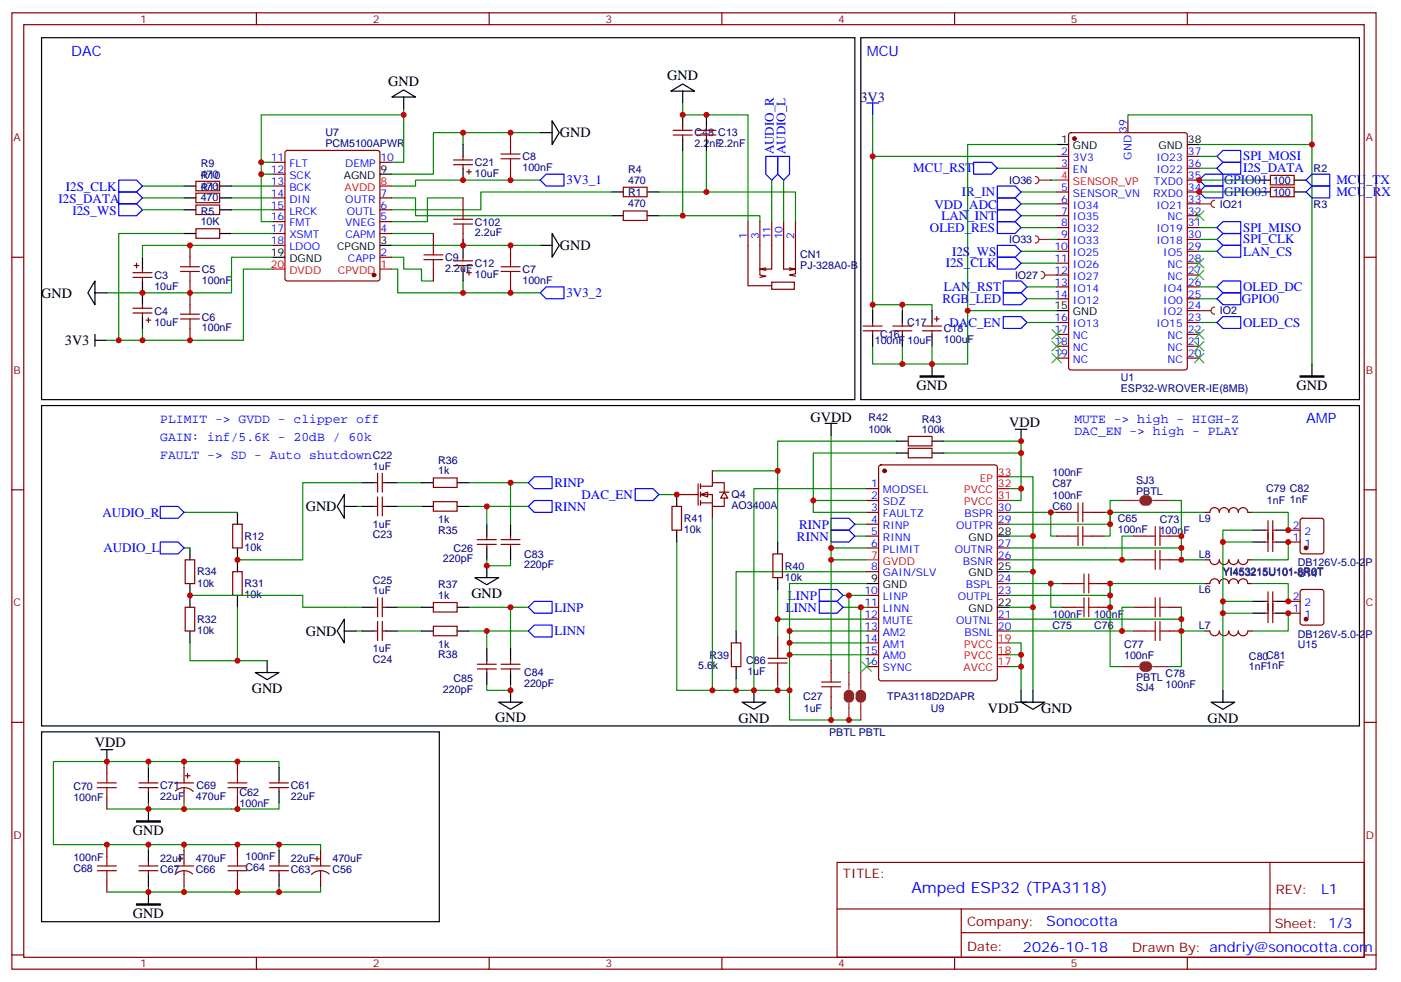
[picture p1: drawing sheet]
<svg xmlns="http://www.w3.org/2000/svg" width="416mm" height="292mm" viewBox="0 0 416 292" stroke-linecap="round" stroke-linejoin="round" font-family="sans-serif">
<defs><g id="words">
<text font-size="4.6" fill="#00f" x="270.8" y="265.4">Amped ESP32 (TPA3118)</text>
<g font-size="4.2" fill="#00f">
<text x="21.2" y="16.5">DAC</text>
<text x="257.5" y="16.5">MCU</text>
<text x="388.1" y="125.9">AMP</text>
<text x="392.5" y="265.7">L1</text>
<text x="310.9" y="275.2">Sonocotta</text>
<text x="304" y="283">2026-10-18</text>
</g>
<g font-size="4.2">
<text x="198.3" y="23.9">GND</text>
<text x="115.4" y="25.6">GND</text>
<text x="166.3" y="40.9">GND</text>
<text x="166.3" y="74.4">GND</text>
<text x="12.2" y="88.5">GND</text>
<text x="19.3" y="102.6">3V3</text>
<text x="272.3" y="116.1">GND</text>
<text x="385.2" y="116.1">GND</text>
<text x="240.8" y="125.5">GVDD</text>
<text x="299.9" y="126.9">VDD</text>
<text x="90.8" y="152">GND</text>
<text x="140.1" y="177.8">GND</text>
<text x="90.8" y="189">GND</text>
<text x="74.8" y="206">GND</text>
<text x="147.1" y="214.8">GND</text>
<text x="219.4" y="214.9">GND</text>
<text x="293.5" y="211.9">VDD</text>
<text x="309.4" y="211.9">GND</text>
<text x="358.8" y="214.9">GND</text>
<text x="28.2" y="222.2">VDD</text>
<text x="39.5" y="248.3">GND</text>
<text x="39.5" y="273">GND</text>
</g>
<text font-size="4.2" fill="#000080" x="255.7" y="30.3">3V3</text>
<g font-size="3.9" fill="#00f">
<text x="229.9" y="45.9" transform="rotate(-90 229.9 45.9)">AUDIO_R</text>
<text x="233.4" y="45.8" transform="rotate(-90 233.4 45.8)">AUDIO_L</text>
<text x="369.4" y="47.7">SPI_MOSI</text>
<text x="271.4" y="51.3">MCU_RST</text>
<text x="369.4" y="51.2">I2S_DATA</text>
<text x="19.6" y="56.7">I2S_CLK</text>
<text x="168.3" y="54.8">3V3_1</text>
<text x="285.8" y="58.4">IR_IN</text>
<text x="363.7" y="58.4">GPIO03</text>
<text x="363.7" y="54.8">GPIO01</text>
<text x="397.1" y="54.7">MCU_TX</text>
<text x="397.1" y="58.2">MCU_RX</text>
<text x="17.4" y="60.3">I2S_DATA</text>
<text x="21.5" y="63.8">I2S_WS</text>
<text x="277.7" y="62">VDD_ADC</text>
<text x="279.7" y="65.4">LAN_INT</text>
<text x="276.3" y="68.9">OLED_RES</text>
<text x="369.4" y="68.9">SPI_MISO</text>
<text x="282.9" y="76">I2S_WS</text>
<text x="369.4" y="72.4">SPI_CLK</text>
<text x="369.4" y="76">LAN_CS</text>
<text x="281" y="79.5">I2S_CLK</text>
<text x="168.3" y="88.2">3V3_2</text>
<text x="280.4" y="86.5">LAN_RST</text>
<text x="369.4" y="86.6">OLED_DC</text>
<text x="280" y="90.1">RGB_LED</text>
<text x="369" y="90.1">GPIO0</text>
<text x="282.1" y="97.1">DAC_EN</text>
<text x="369.4" y="97.2">OLED_CS</text>
<text x="47.6" y="125.9">PLIMIT -&gt; GVDD - clipper off</text>
<text x="319.3" y="125.9">MUTE -&gt; high - HIGH-Z</text>
<text x="47.6" y="131.2">GAIN: inf/5.6K - 20dB / 60k</text>
<text x="319.3" y="129.4">DAC_EN -&gt; high - PLAY</text>
<text x="47.6" y="136.5">FAULT -&gt; SD - Auto shutdown</text>
<text x="164.7" y="144.8">RINP</text>
<text x="172.8" y="148.3">DAC_EN</text>
<text x="30.4" y="153.6">AUDIO_R</text>
<text x="164.7" y="151.9">RINN</text>
<text x="236.8" y="160.7">RINN</text>
<text x="237.5" y="157.2">RINP</text>
<text x="30.7" y="164.2">AUDIO_L</text>
<text x="234.1" y="178.3">LINP</text>
<text x="164.7" y="181.9">LINP</text>
<text x="233.5" y="181.9">LINN</text>
<text x="164.7" y="188.9">LINN</text>
</g>
<g font-size="3.9" fill="#800">
<text x="250.5" y="261">TITLE:</text>
<text x="379.1" y="265.7">REV:</text>
<text x="287.4" y="275.2">Company:</text>
<text x="378.7" y="275.8">Sheet: 1/3</text>
<text x="287.4" y="282.9">Date:</text>
<text x="336.4" y="282.9">Drawn By: andriy@sonocotta.com</text>
</g>
<g font-size="3.2" fill="#800">
<text x="41.6" y="6.8">1</text>
<text x="110.8" y="6.8">2</text>
<text x="179.9" y="6.8">3</text>
<text x="249.1" y="6.8">4</text>
<text x="318.2" y="6.8">5</text>
<text x="4.1" y="41.9">A</text>
<text x="405.9" y="41.9">A</text>
<text x="4.1" y="111.1">B</text>
<text x="405.9" y="111.1">B</text>
<text x="4.1" y="180.2">C</text>
<text x="405.9" y="180.2">C</text>
<text x="4.1" y="249.3">D</text>
<text x="405.9" y="249.3">D</text>
<text x="41.6" y="287.6">1</text>
<text x="110.8" y="287.6">2</text>
<text x="179.9" y="287.6">3</text>
<text x="249.1" y="287.6">4</text>
<text x="318.2" y="287.6">5</text>
</g>
<g font-size="3.2" fill="#000080">
<text x="96.7" y="40.4">U7</text>
<text x="206.4" y="40.6">C48 C13</text>
<text x="96.7" y="43.7">PCM5100APWR</text>
<text x="155.2" y="47.7">C8</text>
<text x="206.4" y="43.8">2.2nF2.2nF</text>
<text x="59.6" y="52.8">470</text>
<text x="59.6" y="49.7">R9</text>
<text x="59.6" y="53.3">R10</text>
<text x="141.1" y="52.7">10uF</text>
<text x="141.1" y="49.4">C21</text>
<text x="155.2" y="50.9">100nF</text>
<text x="186.6" y="51.4">R4</text>
<text x="390.3" y="51.1">R2</text>
<text x="59.6" y="56.4">470</text>
<text x="59.6" y="59.9">470</text>
<text x="59.6" y="56.8">R11</text>
<text x="186.6" y="58.4">R1</text>
<text x="186.6" y="54.6">470</text>
<text x="299.8" y="54.7">IO36</text>
<text x="378.3" y="58.2">100</text>
<text x="378.3" y="54.7">100</text>
<text x="59.6" y="63.8">R5</text>
<text x="186.6" y="61.7">470</text>
<text x="362.5" y="61.7">IO21</text>
<text x="390.3" y="61.7">R3</text>
<text x="59.6" y="67">10K</text>
<text x="141.1" y="70.3">2.2uF</text>
<text x="141.1" y="67.1">C102</text>
<text x="132.3" y="77.6">C9</text>
<text x="237.8" y="76.8">CN1</text>
<text x="299.8" y="72.4">IO33</text>
<text x="45.9" y="83">C3</text>
<text x="60" y="81.2">C5</text>
<text x="132.3" y="80.9">2.2uF</text>
<text x="141.1" y="82.7">10uF</text>
<text x="141.1" y="79.4">C12</text>
<text x="155.2" y="81.2">C7</text>
<text x="237.8" y="79.9">PJ-328A0-B</text>
<text x="301.6" y="82.9">IO27</text>
<text x="45.9" y="86.2">10uF</text>
<text x="60" y="84.4">100nF</text>
<text x="155.2" y="84.4">100nF</text>
<text x="45.9" y="93.5">C4</text>
<text x="60" y="95.3">C6</text>
<text x="362.5" y="93.5">IO2</text>
<text x="45.9" y="96.8">10uF</text>
<text x="60" y="98.5">100nF</text>
<text x="261.6" y="100.5">C16</text>
<text x="269.5" y="97">C17</text>
<text x="280.5" y="102">100uF</text>
<text x="280.5" y="98.8">C18</text>
<text x="259.9" y="102.3">100nF</text>
<text x="269.6" y="102.3">10uF</text>
<text x="333" y="113.3">U1</text>
<text x="333" y="116.6">ESP32-WROVER-IE(8MB)</text>
<text x="258" y="125.3">R42</text>
<text x="273.9" y="125.6">R43</text>
<text x="258" y="128.8">100k</text>
<text x="273.9" y="128.8">100k</text>
<text x="110.8" y="136.5">C22</text>
<text x="130.2" y="137.9">R36</text>
<text x="110.8" y="139.6">1uF</text>
<text x="130.2" y="141">1k</text>
<text x="312.7" y="141.4">100nF</text>
<text x="337.6" y="143.9">SJ3</text>
<text x="217.3" y="148.2">Q4</text>
<text x="312.7" y="148.4">100nF</text>
<text x="312.7" y="144.6">C87</text>
<text x="337.6" y="147">PBTL</text>
<text x="376.2" y="146.4">C79 C82</text>
<text x="376.4" y="149.9">1nF 1nF</text>
<text x="130.2" y="155.5">1k</text>
<text x="203.2" y="155.2">R41</text>
<text x="217.3" y="151.3">AO3400A</text>
<text x="312.7" y="151.7">C60</text>
<text x="332.1" y="155.2">C65</text>
<text x="344.6" y="155.5">C73</text>
<text x="356.2" y="155.2">L9</text>
<text x="72.7" y="160.5">R12</text>
<text x="110.8" y="156.9">1uF</text>
<text x="110.8" y="160.1">C23</text>
<text x="130.2" y="158.7">R35</text>
<text x="203.2" y="158.5">10k</text>
<text x="332.1" y="158.5">100nF</text>
<text x="344.6" y="158.8">100nF</text>
<text x="72.7" y="163.8">10k</text>
<text x="131.6" y="167.2">220pF</text>
<text x="134.8" y="164">C26</text>
<text x="155.7" y="165.8">C83</text>
<text x="356.2" y="165.8">L8</text>
<text x="58.6" y="171.1">R34</text>
<text x="110.8" y="173.5">C25</text>
<text x="155.7" y="169">220pF</text>
<text x="233.2" y="172.6">10k</text>
<text x="233.2" y="169.3">R40</text>
<text x="363.3" y="171.4">YI453215U101-8R0T</text>
<text x="385.6" y="168.4">DB126V-5.0-2P</text>
<text x="385.6" y="171.5">U14</text>
<text x="58.6" y="174.4">10k</text>
<text x="72.7" y="177.9">10k</text>
<text x="72.7" y="174.6">R31</text>
<text x="110.8" y="176.7">1uF</text>
<text x="130.2" y="178.1">1k</text>
<text x="130.2" y="174.9">R37</text>
<text x="356.2" y="176.4">L6</text>
<text x="58.6" y="185.2">R32</text>
<text x="312.7" y="183.7">100nF</text>
<text x="325.1" y="183.7">100nF</text>
<text x="58.6" y="188.5">10k</text>
<text x="312.7" y="187">C75</text>
<text x="325.1" y="187">C76</text>
<text x="356.2" y="187">L7</text>
<text x="385.6" y="189.6">DB126V-5.0-2P</text>
<text x="110.8" y="194">1uF</text>
<text x="110.8" y="197.1">C24</text>
<text x="130.2" y="192.5">1k</text>
<text x="130.2" y="195.7">R38</text>
<text x="210.8" y="195.8">R39</text>
<text x="221.7" y="197.6">C86</text>
<text x="334" y="195.8">100nF</text>
<text x="334" y="192.5">C77</text>
<text x="371.1" y="196.2">C80C81</text>
<text x="385.6" y="192.7">U15</text>
<text x="134.8" y="202.8">C85</text>
<text x="155.7" y="201.1">C84</text>
<text x="207.4" y="199">5.6k</text>
<text x="222.1" y="200.7">1uF</text>
<text x="337.6" y="202.4">PBTL</text>
<text x="346.3" y="201.4">C78</text>
<text x="371.1" y="199.3">1nF1nF</text>
<text x="131.6" y="206">220pF</text>
<text x="155.7" y="204.2">220pF</text>
<text x="238.6" y="208.1">C27</text>
<text x="263.6" y="208.1">TPA3118D2DAPR</text>
<text x="337.6" y="205.5">SJ4</text>
<text x="346.3" y="204.6">100nF</text>
<text x="238.8" y="211.7">1uF</text>
<text x="276.6" y="211.7">U9</text>
<text x="246.4" y="218.7">PBTL PBTL</text>
<text x="21.8" y="238.2">100nF</text>
<text x="21.8" y="235">C70</text>
<text x="47.6" y="237.8">22uF</text>
<text x="47.6" y="234.6">C71</text>
<text x="58.2" y="237.8">470uF</text>
<text x="58.4" y="234.5">C69</text>
<text x="71.2" y="239.9">100nF</text>
<text x="71.2" y="236.7">C62</text>
<text x="86.4" y="237.8">22uF</text>
<text x="86.4" y="234.6">C61</text>
<text x="21.8" y="255.9">100nF</text>
<text x="47.6" y="256.3">22uF</text>
<text x="58.2" y="256.3">470uF</text>
<text x="72.9" y="255.7">100nF</text>
<text x="86.4" y="256.3">22uF</text>
<text x="98.8" y="256.3">470uF</text>
<text x="21.8" y="259.1">C68</text>
<text x="47.6" y="259.5">C67</text>
<text x="58.2" y="259.5">C66</text>
<text x="72.9" y="258.9">C64</text>
<text x="86.4" y="259.5">C63</text>
<text x="98.8" y="259.5">C56</text>
</g>
<g font-size="3.2" fill="#00f">
<text x="334.8" y="39.4" transform="rotate(-90 334.8 39.4)">39</text>
<text x="80.5" y="47.9">11</text>
<text x="113.1" y="47.9">10</text>
<text x="315.3" y="46.1">2</text>
<text x="318.8" y="47.9">3V3</text>
<text x="336.2" y="47.4" transform="rotate(-90 336.2 47.4)">GND</text>
<text x="343.6" y="47.9">IO23</text>
<text x="353" y="46.1">37</text>
<text x="80.5" y="51.4">12</text>
<text x="86" y="49.7">FLT</text>
<text x="86" y="53.2">SCK</text>
<text x="102.5" y="49.7">DEMP</text>
<text x="315.3" y="49.7">3</text>
<text x="318.8" y="51.4">EN</text>
<text x="343.6" y="51.4">IO22</text>
<text x="353" y="49.7">36</text>
<text x="353" y="53.2">35</text>
<text x="80.5" y="55">13</text>
<text x="80.5" y="58.5">14</text>
<text x="86" y="56.7">BCK</text>
<text x="113.1" y="58.5">7</text>
<text x="315.3" y="56.7">5</text>
<text x="318.8" y="58.5">SENSOR_VN</text>
<text x="342.6" y="58.5">RXD0</text>
<text x="342.9" y="55">TXD0</text>
<text x="353" y="56.7">34</text>
<text x="80.5" y="62">15</text>
<text x="80.5" y="65.5">16</text>
<text x="86" y="60.3">DIN</text>
<text x="86" y="63.8">LRCK</text>
<text x="102.6" y="60.3">OUTR</text>
<text x="103" y="63.8">OUTL</text>
<text x="113.1" y="65.5">5</text>
<text x="113.1" y="62">6</text>
<text x="315.3" y="63.8">7</text>
<text x="315.3" y="60.3">6</text>
<text x="318.8" y="65.5">IO35</text>
<text x="318.8" y="62">IO34</text>
<text x="343.6" y="62">IO21</text>
<text x="346.9" y="65.5">NC</text>
<text x="353" y="60.3">33</text>
<text x="353" y="63.8">32</text>
<text x="80.5" y="69.1">17</text>
<text x="86" y="67.3">FMT</text>
<text x="86" y="70.8">XSMT</text>
<text x="102.6" y="67.3">VNEG</text>
<text x="102.6" y="70.8">CAPM</text>
<text x="113.1" y="69.1">4</text>
<text x="221.9" y="71.2" transform="rotate(-90 221.9 71.2)">1</text>
<text x="225.4" y="71.2" transform="rotate(-90 225.4 71.2)">3</text>
<text x="229" y="71.2" transform="rotate(-90 229 71.2)">11</text>
<text x="232.5" y="71.2" transform="rotate(-90 232.5 71.2)">10</text>
<text x="236" y="71.2" transform="rotate(-90 236 71.2)">2</text>
<text x="315.3" y="70.8">9</text>
<text x="315.3" y="67.3">8</text>
<text x="318.8" y="69.1">IO32</text>
<text x="343.6" y="69.1">IO19</text>
<text x="353" y="67.3">31</text>
<text x="353" y="70.8">30</text>
<text x="80.5" y="72.6">18</text>
<text x="86" y="74.4">LDOO</text>
<text x="103.4" y="77.9">CAPP</text>
<text x="113.1" y="76.1">2</text>
<text x="313.3" y="77.9">11</text>
<text x="313.3" y="74.4">10</text>
<text x="318.8" y="76.1">IO25</text>
<text x="318.8" y="72.6">IO33</text>
<text x="343.6" y="72.6">IO18</text>
<text x="345.6" y="76.1">IO5</text>
<text x="353" y="74.4">29</text>
<text x="353" y="77.9">28</text>
<text x="313.3" y="81.4">12</text>
<text x="318.8" y="83.2">IO27</text>
<text x="318.8" y="79.7">IO26</text>
<text x="346.9" y="79.7">NC</text>
<text x="346.9" y="83.2">NC</text>
<text x="353" y="81.4">27</text>
<text x="313.3" y="88.5">14</text>
<text x="313.3" y="84.9">13</text>
<text x="318.8" y="86.7">IO14</text>
<text x="345.6" y="86.7">IO4</text>
<text x="353" y="84.9">26</text>
<text x="353" y="88.5">25</text>
<text x="313.3" y="95.5">16</text>
<text x="318.8" y="90.2">IO12</text>
<text x="345.6" y="90.2">IO0</text>
<text x="345.6" y="93.8">IO2</text>
<text x="353" y="92">24</text>
<text x="353" y="95.5">23</text>
<text x="313.3" y="99.1">17</text>
<text x="318.8" y="100.8">NC</text>
<text x="318.8" y="97.3">IO13</text>
<text x="343.6" y="97.3">IO15</text>
<text x="346.9" y="100.8">NC</text>
<text x="353" y="99.1">22</text>
<text x="313.3" y="106.1">19</text>
<text x="313.3" y="102.6">18</text>
<text x="318.8" y="107.9">NC</text>
<text x="318.8" y="104.4">NC</text>
<text x="346.9" y="104.4">NC</text>
<text x="346.9" y="107.9">NC</text>
<text x="353" y="102.6">21</text>
<text x="353" y="106.1">20</text>
<text x="258.9" y="144.9">1</text>
<text x="258.9" y="148.4">2</text>
<text x="262.4" y="146.7">MODSEL</text>
<text x="258.9" y="152">3</text>
<text x="258.9" y="155.5">4</text>
<text x="262.4" y="150.2">SDZ</text>
<text x="262.4" y="153.7">FAULTZ</text>
<text x="286.6" y="153.7">BSPR</text>
<text x="296.5" y="155.5">29</text>
<text x="296.5" y="152">30</text>
<text x="258.9" y="159">5</text>
<text x="262.4" y="157.3">RINP</text>
<text x="262.4" y="160.8">RINN</text>
<text x="284.1" y="157.3">OUTPR</text>
<text x="384.1" y="160.8">1</text>
<text x="384.1" y="157.3">2</text>
<text x="387.6" y="159">2</text>
<text x="258.9" y="162.6">6</text>
<text x="262.4" y="164.3">PLIMIT</text>
<text x="283.7" y="164.3">OUTNR</text>
<text x="286.1" y="167.9">BSNR</text>
<text x="296.5" y="166.1">26</text>
<text x="296.5" y="162.6">27</text>
<text x="387.6" y="162.6">1</text>
<text x="258.9" y="169.6">8</text>
<text x="262.4" y="171.4">GAIN/SLV</text>
<text x="296.5" y="173.1">24</text>
<text x="256.8" y="176.7">10</text>
<text x="262.4" y="178.4">LINP</text>
<text x="284.6" y="178.4">OUTPL</text>
<text x="287" y="174.9">BSPL</text>
<text x="296.5" y="176.7">23</text>
<text x="384.1" y="178.4">2</text>
<text x="256.8" y="180.2">11</text>
<text x="256.8" y="183.7">12</text>
<text x="262.4" y="182">LINN</text>
<text x="262.4" y="185.5">MUTE</text>
<text x="284.1" y="185.5">OUTNL</text>
<text x="296.5" y="183.7">21</text>
<text x="384.1" y="182">1</text>
<text x="387.6" y="183.7">1</text>
<text x="387.6" y="180.2">2</text>
<text x="256.8" y="187.3">13</text>
<text x="256.8" y="190.8">14</text>
<text x="262.4" y="189">AM2</text>
<text x="286.5" y="189">BSNL</text>
<text x="296.5" y="187.3">20</text>
<text x="256.8" y="194.3">15</text>
<text x="256.8" y="197.8">16</text>
<text x="262.4" y="192.5">AM1</text>
<text x="262.4" y="196.1">AM0</text>
<text x="262.4" y="199.6">SYNC</text>
</g>
<g font-size="3.2">
<text x="315.3" y="42.6">1</text>
<text x="318.8" y="44.4">GND</text>
<text x="344.2" y="44.4">GND</text>
<text x="353" y="42.6">38</text>
<text x="102.1" y="53.2">AGND</text>
<text x="113.1" y="51.4">9</text>
<text x="80.5" y="76.1">19</text>
<text x="86" y="77.9">DGND</text>
<text x="100.2" y="74.4">CPGND</text>
<text x="113.1" y="72.6">3</text>
<text x="313.3" y="92">15</text>
<text x="318.8" y="93.8">GND</text>
<text x="287.7" y="160.8">GND</text>
<text x="296.5" y="159">28</text>
<text x="258.9" y="173.1">9</text>
<text x="287.7" y="171.4">GND</text>
<text x="296.5" y="169.6">25</text>
<text x="262.4" y="174.9">GND</text>
<text x="287.7" y="182">GND</text>
<text x="296.5" y="180.2">22</text>
</g>
<g font-size="3.2" fill="#f00">
<text x="315.3" y="53.2">4</text>
<text x="102.4" y="56.7">AVDD</text>
<text x="113.1" y="55">8</text>
<text x="318.8" y="55">SENSOR_VP</text>
<text x="80.5" y="79.7">20</text>
<text x="86" y="81.4">DVDD</text>
<text x="100.4" y="81.4">CPVDD</text>
<text x="113.1" y="79.7">1</text>
<text x="291.1" y="143.2">EP</text>
<text x="296.5" y="141.4">33</text>
<text x="286.5" y="146.7">PVCC</text>
<text x="296.5" y="148.4">31</text>
<text x="296.5" y="144.9">32</text>
<text x="286.5" y="150.2">PVCC</text>
<text x="258.9" y="166.1">7</text>
<text x="262.4" y="167.9">GVDD</text>
<text x="296.5" y="190.8">19</text>
<text x="286.5" y="196.1">PVCC</text>
<text x="286.5" y="192.5">PVCC</text>
<text x="296.5" y="197.8">17</text>
<text x="296.5" y="194.3">18</text>
<text x="286.3" y="199.6">AVCC</text>
</g>
</g></defs>
<g fill="none" stroke="#870000" stroke-width=".35">
<path d="M3.5 3.8h405.4v284.3h-405.4zM7.1 7.3h398.2v277.3h-398.2zM76.2 3.8v3.5M145.3 3.8v3.5M214.5 3.8v3.5M283.6 3.8v3.5M352.8 3.8v3.5M317.7 39.6l.5-.2h33.9l.6 .5 .1 69.4-.5 .6-34.1 .1-.6-.5-.1-69.4zM335.1 35.9v3.5M314 46.5h3.5M314 50h3.5M314 57.1h3.5"/>
<path d="M352.8 46.5h3.5M352.8 50h3.5M352.8 53.6h3.5M352.8 57.1h3.5M377.5 55.7h7v2.8h-7zM377.5 52.1h7v2.9h-7zM3.5 76.5h3.6M314 60.6h3.5M314 64.1h3.5M314 67.7h3.5M314 71.2h3.5M314 74.7h3.5"/>
<path d="M314 78.2h3.5M352.8 60.6h3.5M352.8 64.1h3.5M352.8 67.7h3.5M352.8 71.2h3.5M352.8 74.7h3.5M352.8 78.2h3.5M405.3 76.5h3.6M256.5 96.9h5.6M256.5 98.4h5.6M259.3 95.9v1M259.3 98.4v1"/>
<path d="M265.3 96.9h5.6M265.3 98.4h5.6M268.1 95.9v1M268.1 98.4v1M274.1 96.9h5.7M274.1 98.4h5.7M276.9 95.9v1M276.9 98.4v1M277.6 94.8h1.4M278.3 94.1v1.4M314 81.8h3.5M314 85.3h3.5"/>
<path d="M314 88.8h3.5M314 95.9h3.5M314 99.4h3.5M352.8 81.8h3.5M352.8 85.3h3.5M352.8 88.8h3.5M352.8 92.4h3.5M352.8 95.9h3.5M352.8 99.4h3.5M314 102.9h3.5M314 106.5h3.5M352.8 102.9h3.5"/>
<path d="M352.8 106.5h3.5M3.5 145.6h3.6M405.3 145.6h3.6M3.5 214.8h3.6M405.3 214.8h3.6M248.7 256.4h156.6v28.2h-156.6zM377.3 256.4v20.9M248.7 270.2h156.5M285.6 277.3h119.6M285.6 270.2v14.2M3.5 283.9h3.6M76.2 284.6v3.5"/>
<path d="M145.3 284.6v3.5M214.5 284.6v3.5M283.6 284.6v3.5M352.8 284.6v3.5M405.3 283.9h3.6"/>
</g>
<g fill="none" stroke="#008700" stroke-width=".35">
<path d="M259.3 34.1v12.4h54.7M335.1 35.9v-1.8h54.7v74.1M259.3 46.5v45.9M296.3 50h17.7M303.4 57.1h10.6M314 43h-26.5v49.4M356.3 57.1h17.6M356.3 50h5.3M356.3 43h33.5M356.3 53.6h17.6M356.3 46.5h5.3M303.4 78.2h10.6"/>
<path d="M303.4 64.1h10.6M303.4 74.7h10.6M356.3 67.7h5.3M356.3 74.7h5.3M356.3 71.2h5.3M259.3 90.6h8.8v1.8M268.1 90.6h8.8v1.8M305.2 88.8h8.8M305.2 85.3h8.8M314 92.4h-26.5v15.8h-10.6v-5.3M356.3 88.8h5.3M259.3 102.9v5.3h8.8"/>
<path d="M268.1 102.9v5.3h8.8"/>
</g>
<g fill="none" stroke="#00f" stroke-width=".35">
<path d="M257.5 30.6h3.6M259.3 30.6v3.5M289.3 48.3h5.3l1.7 1.7-1.7 1.8h-5.3zM296.3 55.3h5.3l1.8 1.8-1.8 1.7h-5.3zM356.3 57.1l1.8-1.8h5.3v3.5h-5.3zM358.1 51.8h5.3v3.5h-5.3l-1.8-1.7zM361.6 50l1.8-1.7h5.3v3.5h-5.3zM361.6 46.5l1.8-1.8h5.3v3.6h-5.3zM388.1 57.1l1.7-1.8h5.3v3.5h-5.3zM389.8 51.8h5.3v3.5h-5.3l-1.7-1.7zM296.3 62.4h5.3l1.8 1.7-1.8 1.8h-5.3zM296.3 73h5.3l1.8 1.7-1.8 1.8h-5.3z"/>
<path d="M296.3 76.5h5.3l1.8 1.7-1.8 1.8h-5.3zM361.6 67.7l1.8-1.8h5.3v3.5h-5.3zM361.6 71.2l1.8-1.8h5.3v3.6h-5.3zM361.6 74.7l1.8-1.7h5.3v3.5h-5.3zM298.1 83.5h5.3l1.8 1.8-1.8 1.8h-5.3zM298.1 87.1h5.3l1.8 1.7-1.8 1.8h-5.3zM361.6 88.8l1.8-1.7h5.3v3.5h-5.3z"/>
</g>
<g fill="none" stroke="#000" stroke-width=".35">
<path d="M255.8 11.2h148.1v107.6h-148.1zM314 43h3.5M352.8 43h3.5M373.9 57.1h3.6M373.9 53.6h3.6M384.5 57.1h3.6M384.5 53.6h3.6M259.3 92.4v3.5M259.3 99.4v3.5M268.1 92.4v3.5M268.1 99.4v3.5M276.9 92.4v3.5"/>
<path d="M276.9 99.4v3.5M314 92.4h3.5M276.9 108.2v3.6M389.8 108.2v3.6"/>
</g>
<path d="M314 53.6h3.5" fill="none" stroke="#f00" stroke-width=".35"/>
<circle cx="319.3" cy="41.2" r=".53" fill="#870000" stroke="#870000" stroke-width=".35"/>
<path d="M273.4 111.8h7.1v.3h-7.1zM386.3 111.8h7v.3h-7z" fill="#000" stroke="#000" stroke-width=".35"/>
<g fill="none" stroke="#3c3" stroke-width=".35">
<path d="M354.9 76.8l2.8 2.9M354.9 62.7l2.8 2.8M357.7 76.8l-2.8 2.9M357.7 62.7l-2.8 2.8M312.6 98l2.8 2.8M315.4 98l-2.8 2.8M354.9 80.4l2.8 2.8M354.9 98l2.8 2.8M357.7 80.4l-2.8 2.8M357.7 98l-2.8 2.8M312.6 101.5l2.8 2.9M312.6 105.1l2.8 2.8"/>
<path d="M315.4 105.1l-2.8 2.8M315.4 101.5l-2.8 2.9M354.9 105.1l2.8 2.8M354.9 101.5l2.8 2.9M357.7 105.1l-2.8 2.8M357.7 101.5l-2.8 2.9"/>
</g>
<path d="M356.3 92.4h3.5M360.9 91.3a1.06 1.06 0 0 0-1.1 1.1 1.06 1.06 0 0 0 1.1 1" fill="none" stroke="#8c2424" stroke-width=".35"/>
<circle cx="356.3" cy="92.4" r=".18" fill="#8c2424"/>
<path d="M307.6 52.5a1.06 1.06 0 0 1 1.1 1.1 1.06 1.06 0 0 1-1.1 1M308.7 53.6h3.5" fill="none" stroke="#8c2424" stroke-width=".35"/>
<circle cx="312.2" cy="53.6" r=".18" fill="#8c2424"/>
<g fill="none" stroke="#008700" stroke-width=".35">
<path d="M119.9 34.1h-42.3v14.2h3.5M119.9 32.4v15.9h-3.5M137.6 39.4v3.6M160.5 39.4h-31.7v12.4h-12.4M202.8 30.6v3.5h19.4v31.8M68.8 55.3h12.3M68.8 58.8h12.3M77.6 48.3v17.6h3.5M77.6 51.8h3.5M116.4 58.8h7.1v5.3h58.2M137.6 58.8h-10.6v7.1h-10.6M160.5 53.6h-37v1.7h-7.1"/>
<path d="M181.7 57.1h-38.8v5.3h-26.5M202.8 44.7v19.4h-7M209.9 57.1h26.5v8.8M209.9 44.7v12.4h-14.1M68.8 62.4h12.3M81.1 76.5h-12.3v10.6h-37.1M81.1 73h-38.8v3.5M116.4 76.5h3.5v3.5h5.3v3.5h3.6M116.4 73h44.1M116.4 69.4h12.4M202.8 64.1h23v1.8M42.3 97.6v3.6"/>
<path d="M81.1 80h-8.8v21.2h-40.6M116.4 80h1.8v7.1h42.3M137.6 83.5v3.6M356.3 95.9h5.3M356.3 85.3h5.3"/>
</g>
<g fill="none" stroke="#870000" stroke-width=".35">
<path d="M151.7 39.4v3.6M81.1 58.8h3.6M81.1 48.3h3.6M81.1 51.8h3.6M81.1 55.3h3.6M84.9 44.9l.5-.2h26.8l.5 .2 .2 .5v37.4l-.2 .5-.5 .2h-26.8l-.5-.2-.2-.5v-37.4zM112.9 58.8h3.5M112.9 48.3h3.5M134.8 49h5.6M134.8 47.6h5.6M137.6 46.5v1.1M137.6 49v1"/>
<path d="M138.6 51.1h1.5M139.3 50.4v1.4M151.7 50v3.6M185.2 55.7h7.1v2.8h-7.1zM39.9 79h1.4M40.6 78.2v1.5M56.4 73v3.5M81.1 69.4h3.6M81.1 65.9h3.6M81.1 62.4h3.6M81.1 73h3.6M112.9 76.5h3.5"/>
<path d="M112.9 69.4h3.5M112.9 65.9h3.5M112.9 62.4h3.5M134.8 79h5.6M134.8 77.5h5.6M137.6 76.5v1M137.6 79v1M151.7 73v3.5M185.2 62.7h7.1v2.8h-7.1zM39.5 93.1h5.7M39.5 91.7h5.7M39.5 81.1h5.7"/>
<path d="M39.5 82.5h5.7M42.3 80v1.1M42.3 82.5v1M42.3 90.6v1.1M42.3 93.1v1M43.4 95.2h1.4M44.1 94.5v1.4M56.4 83.5v7.1M56.4 97.6v3.6M138.6 81.1h1.5M139.3 80.4v1.4M151.7 83.5v3.6"/>
</g>
<circle cx="111.1" cy="81.8" r=".53" fill="#870000" stroke="#870000" stroke-width=".35"/>
<path d="M112.9 55.3h3.5M81.1 80h3.6M112.9 80h3.5" fill="none" stroke="#f00" stroke-width=".35"/>
<g fill="none" stroke="#000" stroke-width=".35">
<path d="M12.3 11.2h241.7v107.6h-241.7zM116.4 28.9l3.5-2.2 3.6 2.2zM119.9 28.9v3.5M160.5 39.4h3.5M164 35.9l2.2 3.5-2.2 3.6zM199.3 27.1l3.5-2.1 3.6 2.1zM202.8 27.1v3.5M112.9 51.8h3.5M137.6 43v3.5M137.6 50v3.6M181.7 57.1h3.5M192.3 57.1h3.5"/>
<path d="M42.3 76.5v3.5M81.1 76.5h3.6M112.9 73h3.5M137.6 73v3.5M160.5 73h3.5M164 69.4l2.2 3.6-2.2 3.5zM181.7 64.1h3.5M192.3 64.1h3.5M28.2 83.5v7.1l-2.1-3.5zM28.2 99.4v3.5M28.2 87.1h3.5M42.3 83.5v7.1"/>
<path d="M42.3 94.1v3.5M137.6 80v3.5M28.2 101.2h3.5"/>
</g>
<g fill="none" stroke="#a10000" stroke-width=".35">
<path d="M148.9 47.2h5.6M148.9 45.8h5.6M151.7 43v2.8M151.7 47.2v2.8M53.6 79.3h5.7M56.4 76.5v2.8M148.9 79.3h5.6M151.7 76.5v2.8M53.6 80.7h5.7M53.6 94.8h5.7M53.6 93.4h5.7M56.4 80.7v2.8"/>
<path d="M56.4 90.6v2.8M56.4 94.8v2.8M148.9 80.7h5.6M151.7 80.7v2.8"/>
</g>
<path d="M35.3 53.6h5.3l1.7 1.7-1.7 1.8h-5.3zM35.3 57.1h5.3l1.7 1.7-1.7 1.8h-5.3zM160.5 53.6l1.8-1.8h5.3v3.5h-5.3zM35.3 60.6h5.3l1.7 1.8-1.7 1.7h-5.3zM160.5 87.1l1.8-1.8h5.3v3.5h-5.3zM361.6 85.3l1.8-1.8h5.3v3.6h-5.3z" fill="none" stroke="#00f" stroke-width=".35"/>
<path d="M360.9 59.5a1.06 1.06 0 0 0-1.1 1.1 1.06 1.06 0 0 0 1.1 1.1M356.3 60.6h3.5" fill="none" stroke="#8c2424" stroke-width=".35"/>
<circle cx="356.3" cy="60.6" r=".18" fill="#8c2424"/>
<path d="M309.4 80.7a1.06 1.06 0 0 1 1 1.1 1.06 1.06 0 0 1-1 1M310.4 81.8h3.6" fill="none" stroke="#8c2424" stroke-width=".35"/>
<circle cx="314" cy="81.8" r=".18" fill="#8c2424"/>
<path d="M227.5 46.5h3.6v5.3l-1.8 1.8-1.8-1.8zM231.1 46.5h3.5v5.3l-1.8 1.8-1.7-1.8zM296.3 65.9h5.3l1.8 1.8-1.8 1.7h-5.3zM298.1 94.1h5.3l1.8 1.8-1.8 1.7h-5.3zM361.6 95.9l1.8-1.8h5.3v3.5h-5.3z" fill="none" stroke="#00f" stroke-width=".35"/>
<g fill="none" stroke="#008700" stroke-width=".35">
<path d="M42.3 55.3h12.4M42.3 58.8h12.4M229.3 53.6v12.3M232.8 53.6v12.3M42.3 62.4h12.4M137.6 71.2v1.8M303.4 67.7h10.6M305.2 95.9h8.8M44.1 226.4v1.8M44.1 238.8v1.7M54.7 226.4h28.2v1.8M54.7 228.2v-1.8h-38.8v24.7h28.2v1.8"/>
<path d="M54.7 238.8v1.7h-23M82.9 238.8v1.7h-28.2M44.1 251.1h10.6v1.8M54.7 251.1h28.2v1.8M82.9 251.1h12.3v1.8M44.1 263.5v1.7h-12.4M54.7 263.5v1.7h-10.6M82.9 263.5v1.7h-28.2M95.2 263.5v1.7h-12.3"/>
</g>
<g fill="none" stroke="#000" stroke-width=".35">
<path d="M202.8 34.1v3.6M209.9 34.1v3.6M54.7 55.3h3.5M54.7 58.8h3.5M65.3 55.3h3.5M65.3 58.8h3.5M202.8 41.2v3.5M209.9 41.2v3.5M54.7 62.4h3.5M65.3 62.4h3.5M12.3 217.6h118.2v56.4h-118.2zM30 222.9h3.5"/>
<path d="M31.7 222.9v3.5M44.1 228.2v3.5M44.1 235.2v3.6M82.9 228.2v3.5M82.9 235.2v3.6M44.1 240.5v3.6M44.1 252.9v3.5M44.1 259.9v3.6M82.9 252.9v3.5M82.9 259.9v3.6M44.1 265.2v3.5"/>
</g>
<g fill="none" stroke="#870000" stroke-width=".35">
<path d="M200 38.7h5.7M202.8 37.7v1M207.1 38.7h5.6M209.9 37.7v1M58.2 53.9h7.1v2.8h-7.1zM58.2 57.4h7.1v2.9h-7.1zM137.6 58.8v3.6M200 40.1h5.7M202.8 40.1v1.1M207.1 40.1h5.6M209.9 40.1v1.1M58.2 61h7.1v2.8h-7.1z"/>
<path d="M128.8 69.4v3.6M137.6 69.4v3.6M222.2 65.9v19h7.1M225.8 65.9v15.9l1.7 .3-1.7 .4M227.5 79.7l-1.7 .3M229.3 65.9v14.1h-3.5l1.7 .4M232.8 65.9v14.1h3.6l-1.8-.3M236.4 65.9v15.5l-1.8 .4 1.8 .3M128.8 80v3.5M229.3 83.9h6.7v2.1h-6.7zM236.4 80l-1.8 .4M31.7 226.4v3.5"/>
<path d="M31.7 237v3.5M41.3 234.2h5.6M41.3 232.8h5.6M44.1 231.7v1.1M44.1 234.2v1M51.9 232.8h5.6M52.1 235.1a3.8 3.8 0 0 1 5.3 .2M54.7 228.2v4.6M54.7 234.2v4.6M55 230.6h1.4M55.7 229.9v1.5M70.6 226.4v3.5"/>
<path d="M70.6 237v3.5M80.1 234.2h5.6M80.1 232.8h5.6M82.9 231.7v1.1M82.9 234.2v1M31.7 251.1v3.5M41.3 257.5h5.6M41.3 258.9h5.6M44.1 256.4v1.1M44.1 258.9v1M51.9 257.5h5.6M52.9 255.3h1.4"/>
<path d="M53.6 254.6v1.4M54.7 252.9v4.6M54.7 258.9v4.6M57.2 259.8a3.8 3.8 0 0 0-5.2 .2M70.6 251.1v3.5M80.1 257.5h5.6M80.1 258.9h5.6M82.9 256.4v1.1M82.9 258.9v1M92.4 257.5h5.7M93.5 255.3h1.4M94.2 254.6v1.4"/>
<path d="M95.2 252.9v4.6M95.2 258.9v4.6M97.8 259.8a3.8 3.8 0 0 0-5.3 .2M31.7 261.7v3.5M70.6 261.7v3.5"/>
</g>
<path d="M40.6 244.1h7v.3h-7zM40.6 268.7h7v.4h-7z" fill="#000" stroke="#000" stroke-width=".35"/>
<g fill="none" stroke="#a10000" stroke-width=".35">
<path d="M125.9 75.8h5.7M125.9 77.2h5.7M128.8 73v2.8M128.8 77.2v2.8M134.8 65.2h5.6M134.8 66.6h5.6M137.6 62.4v2.8M137.6 66.6v2.8M28.9 234.2h5.7M28.9 232.8h5.7M31.7 229.9v2.9M31.7 234.2v2.8"/>
<path d="M67.7 234.2h5.7M67.7 232.8h5.7M70.6 229.9v2.9M70.6 234.2v2.8M28.9 257.5h5.7M28.9 258.9h5.7M31.7 254.6v2.9M31.7 258.9v2.8M67.7 257.5h5.7M67.7 258.9h5.7M70.6 254.6v2.9M70.6 258.9v2.8"/>
</g>
<path d="M307.6 70.1a1.06 1.06 0 0 1 1.1 1.1 1.06 1.06 0 0 1-1.1 1M308.7 71.2h3.5" fill="none" stroke="#8c2424" stroke-width=".35"/>
<circle cx="312.2" cy="71.2" r=".18" fill="#8c2424"/>
<g fill="none" stroke="#008700" stroke-width=".35">
<path d="M312.2 53.6h1.8M54.7 69.4h-19.4v31.8M68.8 69.4h12.3M312.2 71.2h1.8M211.7 140h19.4v21.1M266.3 131.2h-35.2v8.8M54.7 152.3h15.9M105.8 150.6h1.8M107.6 143.5h-17.6v22.9h-19.4M118.2 150.6h7M118.2 143.5h7M139.3 150.6h5.3v5.3"/>
<path d="M139.3 143.5h12.4v12.4M144.6 150.6h12.4M151.7 143.5h5.3M195.8 147h5.3M254 159.4h3.5M254 155.9h3.5M257.5 145.3h-33.5v59.9M299.9 141.7h7v17.7M54.7 162.9h1.7M56.4 177h33.6v3.6h17.6M144.6 166.4v1.8h7.1v-1.8M201.1 161.1v44.1h10.6"/>
<path d="M231.1 175.3v14.1M250.5 177h1.7M257.5 170h-38.8v17.6M56.4 191.1v5.3h23M70.6 180.6v15.8M105.8 187.6h1.8M118.2 180.6h7M118.2 187.6h7M139.3 180.6h12.4v12.3M139.3 187.6h5.3v5.3M144.6 187.6h12.4M151.7 180.6h5.3"/>
<path d="M231.1 184.1h26.4M250.5 180.6h5.3M144.6 203.5v1.7h7.1v-1.7M218.7 201.7v3.5M231.1 203.5v1.7"/>
</g>
<g fill="none" stroke="#000" stroke-width=".35">
<path d="M54.7 69.4h3.5M65.3 69.4h3.5M266.3 131.2h3.6M276.9 131.2h3.6M70.6 152.3v3.6M102.3 147v7.1l-2.1-3.5zM102.3 150.6h3.5M107.6 150.6h3.5M107.6 143.5h3.5M114.7 150.6h3.5M114.7 143.5h3.5M125.2 150.6h3.6"/>
<path d="M125.2 143.5h3.6M135.8 150.6h3.5M135.8 143.5h3.5M144.6 155.9v3.5M151.7 155.9v3.5M201.1 147v3.6M201.1 157.6v3.5M296.3 159.4h3.6M56.4 162.9v3.5M56.4 173.5v7.1M70.6 162.9v7.1M70.6 177v3.6"/>
<path d="M141.1 171.7h7.1l-3.6 2.1zM144.6 162.9v3.5M144.6 168.2v3.5M151.7 162.9v3.5M231.1 161.1v3.6M231.1 171.7v3.6M257.5 173.5h3.6M296.3 170h3.6M56.4 187.6v3.5M75.8 200h7.1l-3.5 2.1zM79.4 196.4v3.6M102.3 184.1v7l-2.1-3.5z"/>
<path d="M102.3 187.6h3.5M107.6 180.6h3.5M107.6 187.6h3.5M114.7 180.6h3.5M114.7 187.6h3.5M125.2 180.6h3.6M125.2 187.6h3.6M135.8 180.6h3.5M135.8 187.6h3.5M144.6 192.9v3.5M144.6 200v3.5M151.7 192.9v3.5"/>
<path d="M151.7 200v3.5M218.7 187.6v3.5M218.7 198.2v3.5M296.3 180.6h3.6M148.2 208.8h7l-3.5 2.1zM151.7 205.2v3.6"/>
</g>
<g fill="none" stroke="#870000" stroke-width=".35">
<path d="M58.2 68h7.1v2.8h-7.1zM261.3 138.4l.5-.2h33.8l.7 .4v63.1l-.4 .7h-34.1l-.7-.4v-63.1zM269.9 129.8h7v2.8h-7zM69.1 155.9h2.9v7h-2.9zM111.1 150.6h1.1M111.1 143.5h1.1M112.2 140.7v5.6M112.2 147.7v5.7M113.6 140.7v5.6M113.6 147.7v5.7M113.6 150.6h1.1M113.6 143.5h1.1"/>
<path d="M128.8 149.2h7v2.8h-7zM128.8 142.1h7v2.8h-7zM144.6 159.4v1M151.7 159.4v1M199.7 150.6h2.8v7h-2.8zM257.5 145.3h3.6M257.5 148.8h3.6M257.5 152.3h3.6M257.5 155.9h3.6M257.5 159.4h3.6M296.3 152.3h3.6M296.3 155.9h3.6"/>
<path d="M55 166.4h2.9v7.1h-2.9zM69.1 170h2.9v7h-2.9zM112.2 177.7v5.7M113.6 177.7v5.7M128.8 179.1h7v2.9h-7zM141.8 161.9h5.7M141.8 160.4h5.7M144.6 161.9v1M148.9 161.9h5.6M148.9 160.4h5.6M151.7 161.9v1M229.7 164.7h2.8v7h-2.8z"/>
<path d="M257.5 162.9h3.6M257.5 170h3.6M257.5 177h3.6M296.3 162.9h3.6M296.3 177h3.6M296.3 173.5h3.6M296.3 166.4h3.6M55 180.6h2.9v7h-2.9zM111.1 180.6h1.1M111.1 187.6h1.1M112.2 184.8v5.6M113.6 184.8v5.6"/>
<path d="M113.6 180.6h1.1M113.6 187.6h1.1M128.8 186.2h7v2.8h-7zM141.8 198.9h5.7M141.8 197.5h5.7M144.6 196.4v1.1M144.6 198.9v1.1M148.9 198.9h5.6M148.9 197.5h5.6M151.7 196.4v1.1M151.7 198.9v1.1M217.3 191.1h2.8v7.1h-2.8z"/>
<path d="M231.1 189.4v3.5M231.1 200v3.5M257.5 180.6h3.6M257.5 187.6h3.6M257.5 184.1h3.6M257.5 191.1h3.6M257.5 194.7h3.6M257.5 198.2h3.6M296.3 187.6h3.6M296.3 184.1h3.6"/>
</g>
<path d="M47.6 150.6h5.3l1.8 1.7-1.8 1.8h-5.3zM158.7 148.8h5.3v3.5h-5.3l-1.7-1.7zM158.7 141.7h5.3v3.6h-5.3l-1.7-1.8zM246.9 157.6h5.3l1.8 1.8-1.8 1.7h-5.3zM246.9 154.1h5.3l1.8 1.8-1.8 1.7h-5.3zM47.6 161.1h5.3l1.8 1.8-1.8 1.8h-5.3zM243.4 178.8h5.3l1.8 1.8-1.8 1.7h-5.3zM243.4 175.3h5.3l1.8 1.7-1.8 1.8h-5.3zM157 180.6l1.7-1.8h5.3v3.5h-5.3zM158.7 185.8h5.3v3.6h-5.3l-1.7-1.8z" fill="none" stroke="#00f" stroke-width=".35"/>
<path d="M228.2 195.7h5.7M228.2 197.1h5.7M231.1 192.9v2.8M231.1 197.1v2.9" fill="none" stroke="#a10000" stroke-width=".35"/>
<circle cx="262.8" cy="140" r=".53" fill="#870000" stroke="#870000" stroke-width=".35"/>
<path d="M296.3 148.8h3.6M296.3 145.3h3.6M296.3 141.7h3.6M257.5 166.4h3.6M296.3 198.2h3.6M296.3 194.7h3.6M296.3 191.1h3.6" fill="none" stroke="#f00" stroke-width=".35"/>
<g fill="#fff" stroke="#870000" stroke-width=".35">
<path d="M208.1 147l2.2-.7v1.4z"/>
<path d="M215.2 146.3l1.1 1.8h-2.2z"/>
</g>
<g fill="none" stroke="#870000" stroke-width=".35">
<path d="M211.7 140v3.5M269.9 133.3h7v2.8h-7zM201.1 147h6.3M207.4 143.9v6.3M208.1 144.6h3.6v-1.1h3.5v2.8M208.1 147h3.6v3.6h3.5v-2.5M208.1 149.5h3.6M208.1 143.9v1.4M208.1 146.3v1.4M208.1 148.8v1.4M211.7 150.6v3.5M213.8 146.3h2.8"/>
<path d="M314 152.3h3.5M314 159.4h3.5M324.6 152.3h3.5M324.6 159.4h3.5M336.9 159.4h3.5M347.5 159.4h3.5M358.1 152.3h1.4a1.41 1.41 0 0 1 1.4-1.4 1.41 1.41 0 0 1 1.4 1.4 1.41 1.41 0 0 1 1.4-1.4 1.41 1.41 0 0 1 1.4 1.4 1.41 1.41 0 0 1 1.4-1.4 1.41 1.41 0 0 1 1.4 1.4 1.41 1.41 0 0 1 1.5-1.4 1.41 1.41 0 0 1 1.4 1.4h1.4M375.7 157.6h1.1M376.8 154.8v9.2M378.2 157.6h1M378.2 154.8v9.2M382.8 157.6h3.5"/>
<path d="M386.5 154.3l.5-.2h5.6l.7 .4v9.5l-.4 .6-5.9 .1-.7-.5v-9.4zM315.7 173.5h3.6M326.3 173.5h3.5M336.9 166.4h3.5M347.5 166.4h3.5M358.1 166.4h1.4a1.41 1.41 0 0 0 1.4 1.5 1.41 1.41 0 0 0 1.4-1.5 1.41 1.41 0 0 0 1.4 1.5 1.41 1.41 0 0 0 1.4-1.5 1.41 1.41 0 0 0 1.4 1.5 1.41 1.41 0 0 0 1.4-1.5 1.41 1.41 0 0 0 1.5 1.5 1.41 1.41 0 0 0 1.4-1.5h1.4M358.1 173.5h1.4a1.41 1.41 0 0 1 1.4-1.4 1.41 1.41 0 0 1 1.4 1.4 1.41 1.41 0 0 1 1.4-1.4 1.41 1.41 0 0 1 1.4 1.4 1.41 1.41 0 0 1 1.4-1.4 1.41 1.41 0 0 1 1.4 1.4 1.41 1.41 0 0 1 1.5-1.4 1.41 1.41 0 0 1 1.4 1.4h1.4M375.7 161.1h1.1M375.7 178.8h1.1M376.8 176v9.1M378.2 161.1h1M378.2 178.8h1"/>
<path d="M378.2 176v9.1M382.8 161.1h3.5M382.8 178.8h3.5M386.5 175.5l.5-.2h5.6l.7 .4v9.4l-.4 .7h-5.9l-.7-.4v-9.4zM246.9 196.4v3.6M315.7 180.6h3.6M326.3 180.6h3.5M336.9 187.6h3.5M336.9 180.6h3.5M347.5 187.6h3.5M347.5 180.6h3.5M358.1 187.6h1.4a1.41 1.41 0 0 0 1.4 1.4 1.41 1.41 0 0 0 1.4-1.4 1.41 1.41 0 0 0 1.4 1.4 1.41 1.41 0 0 0 1.4-1.4 1.41 1.41 0 0 0 1.4 1.4 1.41 1.41 0 0 0 1.4-1.4 1.41 1.41 0 0 0 1.5 1.4 1.41 1.41 0 0 0 1.4-1.4h1.4"/>
<path d="M375.7 182.3h1.1M378.2 182.3h1M382.8 182.3h3.5M246.9 207v3.5"/>
</g>
<path d="M296.3 58.8h5.3l1.8 1.8-1.8 1.8h-5.3zM188.7 145.3h5.3l1.8 1.7-1.8 1.8h-5.3z" fill="none" stroke="#00f" stroke-width=".35"/>
<g fill="none" stroke="#008700" stroke-width=".35">
<path d="M303.4 60.6h10.6M246.9 129.4v37h10.6M266.3 134.7h-24.6v17.6h15.8M280.5 131.2h22.9v17.6h-3.5M280.5 134.7h22.9M211.7 154.1v51.1h22.9v8.9h21.2M241.7 148.8h15.8M299.9 159.4h7v10.6M299.9 152.3h12.3v7.1h1.8M299.9 145.3h3.5M312.2 152.3h1.8M328.1 152.3h1.7"/>
<path d="M333.4 148.8h-3.6v7.1h-29.9M336.9 159.4h-3.5v7h-33.5M347.5 148.8h3.5v17.6h7.1M358.1 152.3h-28.3v7.1h-1.7M372.2 152.3h10.6v5.3M372.2 157.6h-8.8v3.5h8.8M246.9 162.9h10.6M246.9 166.4v30M257.5 173.5h-22.9v31.7M257.5 177h-5.3v23M299.9 170h7v10.6M299.9 173.5h12.3v7.1h3.5"/>
<path d="M299.9 162.9h51.1M312.2 173.5h3.5M329.8 173.5v3.5h-29.9M333.4 166.4h3.5M358.1 173.5h-28.3v24.7h3.6M363.4 161.1v17.7M372.2 173.5h10.6v5.3M372.2 178.8h-8.8v3.5h8.8M382.8 161.1v5.3h-10.6M234.6 187.6h22.9M234.6 191.1h22.9M234.6 194.7h22.9"/>
<path d="M257.5 180.6h-1.7v19.4M299.9 180.6h7v24.6M299.9 191.1h3.5v14.1M299.9 184.1h51.1M299.9 194.7h3.5M299.9 198.2h3.5M333.4 187.6h3.5M336.9 180.6h-3.5v7h-33.5M351 184.1v3.5h7.1M351 187.6v10.6h-3.5M351 180.6v3.5M363.4 182.3v22.9"/>
<path d="M382.8 182.3v5.3h-10.6M246.9 210.5v3.6"/>
</g>
<g fill="none" stroke="#000" stroke-width=".35">
<path d="M12.3 120.6h391.6v95.2h-391.6zM245.2 125.9h3.5M246.9 125.9v3.5M266.3 134.7h3.6M276.9 134.7h3.6M301.6 127.6h3.6M303.4 127.6v3.6M372.2 157.6h3.5M379.2 157.6h3.6M372.2 161.1h3.5M372.2 178.8h3.5M379.2 161.1h3.6"/>
<path d="M379.2 178.8h3.6M372.2 182.3h3.5M379.2 182.3h3.6M220.5 208.8h7l-3.5 2.1zM224 205.2v3.6M301.6 208.8h3.6M303.4 208.8h7l-3.5 2.1zM303.4 205.2v3.6M306.9 205.2v3.6M359.8 208.8h7.1l-3.5 2.1zM363.4 205.2v3.6"/>
</g>
<g fill="none" stroke="#a10000" stroke-width=".35">
<path d="M317.5 159.4h2.8M317.5 152.3h2.8M320.3 149.5v5.7M320.3 156.6v5.6M321.7 159.4h2.9M321.7 149.5v5.7M321.7 156.6v5.6M321.7 152.3h2.9M340.4 159.4h2.9M343.3 156.6v5.6M344.7 159.4h2.8M344.7 156.6v5.6"/>
<path d="M319.3 173.5h2.8M322.1 170.7v5.6M322.1 177.7v5.7M323.5 170.7v5.6M323.5 177.7v5.7M323.5 173.5h2.8M340.4 166.4h2.9M343.3 163.6v5.7M343.3 177.7v5.7M344.7 163.6v5.7M344.7 177.7v5.7M344.7 166.4h2.8"/>
<path d="M246.9 200v2.8M319.3 180.6h2.8M323.5 180.6h2.8M340.4 180.6h2.9M340.4 187.6h2.9M343.3 184.8v5.6M344.7 184.8v5.6M344.7 180.6h2.8M344.7 187.6h2.8M244.1 202.8h5.7M244.1 204.2h5.7M246.9 204.2v2.8"/>
</g>
<path d="M256.1 196.8l2.8 2.8M258.9 196.8l-2.8 2.8" fill="none" stroke="#3c3" stroke-width=".35"/>
<g fill="#870000" stroke="#870000" stroke-width=".35">
<circle cx="388.1" cy="162.9" r=".53"/>
<circle cx="388.1" cy="184.1" r=".53"/>
</g>
<path d="M340.1 148.1a.71 .71 0 0 0-.7 .7 .71 .71 0 0 0 .7 .7M340.8 148.1a.71 .71 0 0 1 .7 .7 .71 .71 0 0 1-.7 .7M340.1 197.5a.71 .71 0 0 0-.7 .7 .71 .71 0 0 0 .7 .7M340.8 197.5a.71 .71 0 0 1 .7 .7 .71 .71 0 0 1-.7 .7M251.5 207.4a.71 .71 0 0 0 .7 .7 .71 .71 0 0 0 .7-.7M251.5 206.7a.71 .71 0 0 1 .7-.7 .71 .71 0 0 1 .7 .7M255.1 207.4a.71 .71 0 0 0 .7 .7 .71 .71 0 0 0 .7-.7M255.1 206.7a.71 .71 0 0 1 .7-.7 .71 .71 0 0 1 .7 .7" fill="none" stroke="#8c2424" stroke-width="1.8"/>
<path d="M333.4 148.8h4.9M342.5 148.8h5M252.2 200v4.9M255.8 200v4.9M333.4 198.2h4.9M342.5 198.2h5M252.2 209.1v5M255.8 209.1v5" fill="none" stroke="#8c2424" stroke-width=".35"/>
<g fill="#c00">
<circle cx="356.3" cy="57.1" r=".88"/>
<circle cx="356.3" cy="53.6" r=".88"/>
<circle cx="259.3" cy="46.5" r=".88"/>
<circle cx="259.3" cy="90.6" r=".88"/>
<circle cx="276.9" cy="108.2" r=".88"/>
<circle cx="268.1" cy="108.2" r=".88"/>
<circle cx="268.1" cy="90.6" r=".88"/>
<circle cx="389.8" cy="43" r=".88"/>
<circle cx="287.5" cy="92.4" r=".88"/>
<circle cx="151.7" cy="39.4" r=".88"/>
<circle cx="151.7" cy="53.6" r=".88"/>
<circle cx="151.7" cy="73" r=".88"/>
<circle cx="151.7" cy="87.1" r=".88"/>
<circle cx="137.6" cy="39.4" r=".88"/>
<circle cx="137.6" cy="87.1" r=".88"/>
<circle cx="137.6" cy="53.6" r=".88"/>
<circle cx="42.3" cy="101.2" r=".88"/>
<circle cx="56.4" cy="101.2" r=".88"/>
<circle cx="56.4" cy="73" r=".88"/>
<circle cx="56.4" cy="87.1" r=".88"/>
<circle cx="77.6" cy="48.3" r=".88"/>
<circle cx="77.6" cy="51.8" r=".88"/>
<circle cx="119.9" cy="34.1" r=".88"/>
<circle cx="137.6" cy="73" r=".88"/>
<circle cx="42.3" cy="87.1" r=".88"/>
<circle cx="202.8" cy="64.1" r=".88"/>
<circle cx="209.9" cy="57.1" r=".88"/>
<circle cx="54.7" cy="265.2" r=".88"/>
<circle cx="44.1" cy="265.2" r=".88"/>
<circle cx="54.7" cy="251.1" r=".88"/>
<circle cx="44.1" cy="251.1" r=".88"/>
<circle cx="31.8" cy="251.1" r=".88"/>
<circle cx="54.7" cy="240.5" r=".88"/>
<circle cx="54.7" cy="226.4" r=".88"/>
<circle cx="31.8" cy="226.4" r=".88"/>
<circle cx="44.1" cy="226.4" r=".88"/>
<circle cx="44.1" cy="240.5" r=".88"/>
<circle cx="202.8" cy="34.1" r=".88"/>
<circle cx="209.9" cy="34.1" r=".88"/>
<circle cx="70.6" cy="251.1" r=".88"/>
<circle cx="70.6" cy="265.2" r=".88"/>
<circle cx="70.6" cy="240.5" r=".88"/>
<circle cx="70.6" cy="226.4" r=".88"/>
<circle cx="82.9" cy="251.1" r=".88"/>
<circle cx="82.9" cy="265.2" r=".88"/>
<circle cx="35.3" cy="101.2" r=".88"/>
<circle cx="231.1" cy="184.1" r=".88"/>
<circle cx="255.8" cy="180.6" r=".88"/>
<circle cx="252.2" cy="177" r=".88"/>
<circle cx="70.6" cy="166.4" r=".88"/>
<circle cx="56.4" cy="177" r=".88"/>
<circle cx="151.7" cy="205.2" r=".88"/>
<circle cx="144.6" cy="187.6" r=".88"/>
<circle cx="151.7" cy="180.6" r=".88"/>
<circle cx="144.6" cy="150.6" r=".88"/>
<circle cx="151.7" cy="143.5" r=".88"/>
<circle cx="144.6" cy="168.2" r=".88"/>
<circle cx="70.6" cy="196.4" r=".88"/>
<circle cx="218.7" cy="205.2" r=".88"/>
<circle cx="231.1" cy="140" r=".88"/>
<circle cx="231.1" cy="205.2" r=".88"/>
<circle cx="211.7" cy="205.2" r=".88"/>
<circle cx="201.1" cy="147" r=".88"/>
<circle cx="363.4" cy="161.1" r=".88"/>
<circle cx="306.9" cy="159.4" r=".88"/>
<circle cx="303.4" cy="131.2" r=".88"/>
<circle cx="241.7" cy="148.8" r=".88"/>
<circle cx="303.4" cy="134.7" r=".88"/>
<circle cx="303.4" cy="145.3" r=".88"/>
<circle cx="246.9" cy="162.9" r=".88"/>
<circle cx="246.9" cy="166.4" r=".88"/>
<circle cx="246.9" cy="214.1" r=".88"/>
<circle cx="234.6" cy="187.6" r=".88"/>
<circle cx="234.6" cy="191.1" r=".88"/>
<circle cx="234.6" cy="194.7" r=".88"/>
<circle cx="234.6" cy="205.2" r=".88"/>
<circle cx="252.2" cy="214.1" r=".88"/>
<circle cx="329.8" cy="173.5" r=".88"/>
<circle cx="333.4" cy="166.4" r=".88"/>
<circle cx="351" cy="166.4" r=".88"/>
<circle cx="382.8" cy="157.6" r=".88"/>
<circle cx="351" cy="162.9" r=".88"/>
<circle cx="351" cy="159.4" r=".88"/>
<circle cx="312.2" cy="152.3" r=".88"/>
<circle cx="329.8" cy="152.3" r=".88"/>
<circle cx="333.4" cy="187.6" r=".88"/>
<circle cx="312.2" cy="173.5" r=".88"/>
<circle cx="306.9" cy="170" r=".88"/>
<circle cx="306.9" cy="180.6" r=".88"/>
<circle cx="303.4" cy="198.2" r=".88"/>
<circle cx="303.4" cy="194.7" r=".88"/>
<circle cx="382.8" cy="178.8" r=".88"/>
<circle cx="382.8" cy="182.3" r=".88"/>
<circle cx="382.8" cy="161.1" r=".88"/>
<circle cx="329.8" cy="177" r=".88"/>
<circle cx="351" cy="184.1" r=".88"/>
<circle cx="351" cy="187.6" r=".88"/>
<circle cx="363.4" cy="178.8" r=".88"/>
<circle cx="363.4" cy="182.3" r=".88"/>
<circle cx="224" cy="205.2" r=".88"/>
<circle cx="329.8" cy="155.9" r=".88"/>
<circle cx="329.8" cy="180.6" r=".88"/>
</g>
<use href="#words"/>
</svg>
